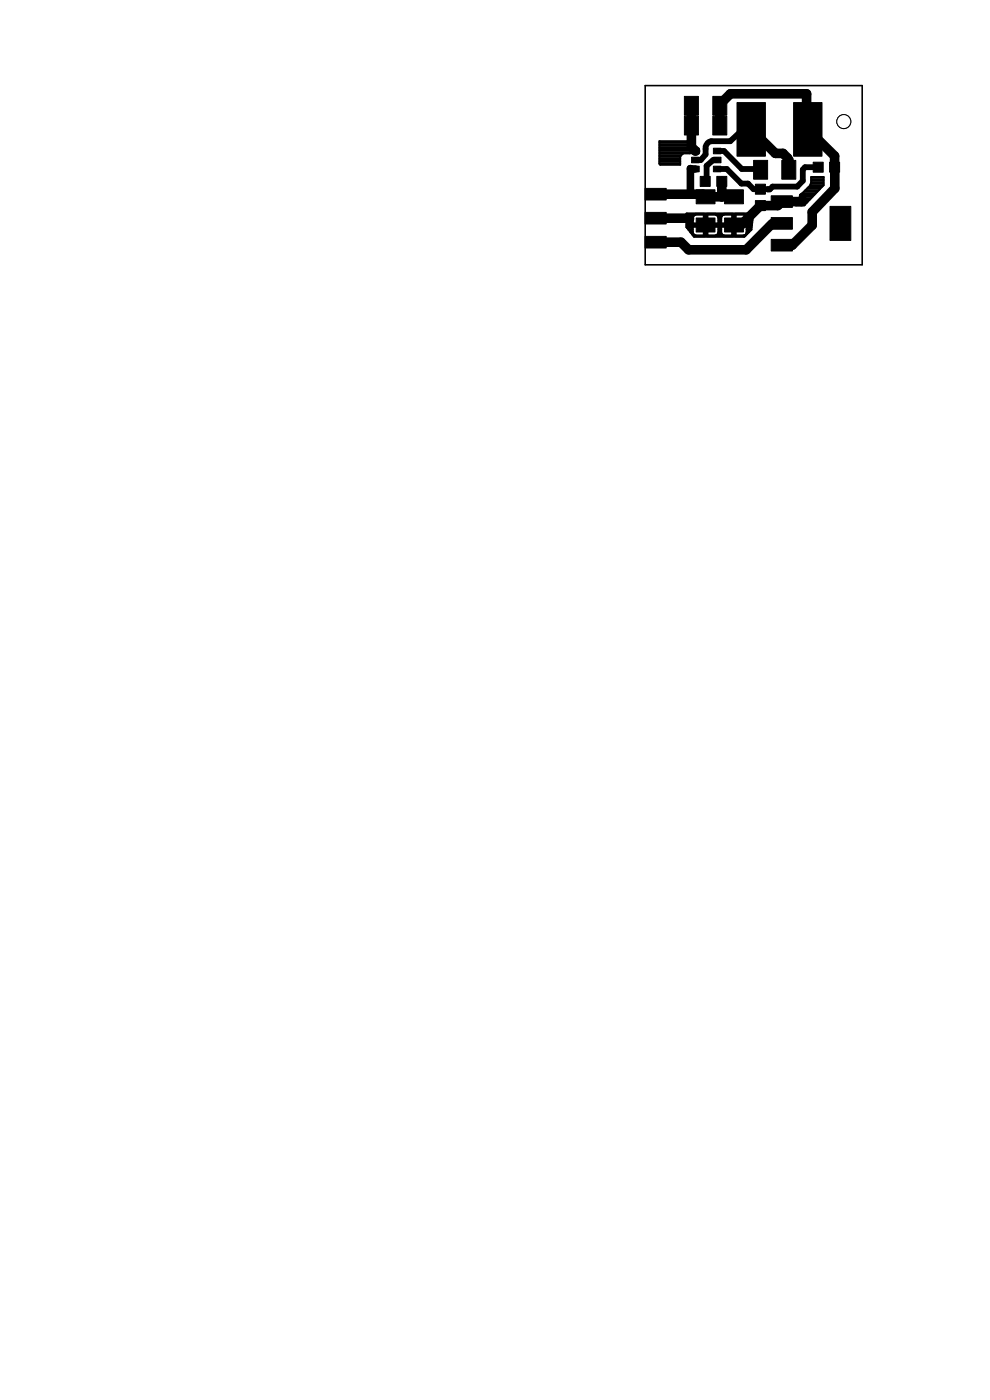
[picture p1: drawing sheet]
<svg xmlns="http://www.w3.org/2000/svg" width="105mm" height="148mm" viewBox="0 0 105 148" stroke-linecap="round" stroke-linejoin="round" font-family="sans-serif">
<g fill="#000" stroke="#000" stroke-width=".11">
<path d="M68.3 19.9h2.2v1.3h-2.2zM72.4 10.2h1.5v2h-1.5zM72.4 12.3h1.5v2h-1.5zM73.2 15.7h.8v.6h-.8zM73.2 16.6h.8v.6h-.8zM73.2 17.6h.8v.6h-.8zM74.1 18.7h1.1v1h-1.1zM75.4 10.2h1.5v2h-1.5zM75.4 12.3h1.5v2h-1.5zM75.5 17.6h.8v.6h-.8zM75.5 16.6h.8v.6h-.8zM75.5 15.7h.8v.6h-.8z"/>
<path d="M75.9 18.7h1v1h-1zM78 10.9h3v5.6h-3zM79.8 17h1.4v2h-1.4zM79.9 19.5h1.1v1.1h-1.1zM82.7 17h1.5v2h-1.5zM84 10.9h3v5.6h-3zM86.1 17.2h1v1h-1zM87.8 17.2h1.1v1h-1.1zM68.3 22.5h2.2v1.2h-2.2zM68.3 25h2.2v1.2h-2.2zM73.7 20.1h2v1.5h-2zM73.7 23.1h2v1.5h-2z"/>
<path d="M76.7 23.1h2v1.5h-2zM76.7 20.1h2v1.5h-2zM79.9 21.2h1.1v1.1h-1.1zM81.6 20.7h2.3v1.2h-2.3zM81.6 23h2.3v1.3h-2.3zM81.6 25.3h2.3v1.3h-2.3zM87.8 21.8h2.2v3.6h-2.2z"/>
</g>
<g fill="none" stroke="#000" stroke-width=".3">
<path d="M72.7 23.8h1.8M72.7 23.6h.6M72.7 23.3h.6M72.7 23.1h.6M72.7 22.8h.7M72.7 24.1h.6M72.9 24.3h.4M73.1 24.6h.2M73.3 24.8h.1M74.5 24.8h.3M74.5 24.6h.3M74.5 24.3h.3"/>
<path d="M74.5 24.1h.3M74.5 23.6h.3M74.5 23.3h.3M74.5 23.1h.3M74.5 22.8h.3M74.8 23.8h2.7M76 22.8l.1 .2v.7h-2.8v-.7l.1-.2 .2-.1h.9v2.3h-.9l-.2-.1-.1-.2v-.7h2.8v.6l-.1 .2M76 22.8l-.3-.1h-.9v2.3h.9l.3-.2M76 24.8h.3M76 22.8h.4M76.1 24.6h.2M76.1 24.3h.2"/>
<path d="M76.1 24.1h.2M76.1 23.6h.2M76.1 23.3h.2M76.1 23.1h.2M77.5 24.8h.3M77.5 24.6h.3M77.5 24.3h.3M77.5 24.1h.3M77.5 23.6h.3M77.5 23.3h.3M77.5 23.1h.3M77.5 22.8h.3"/>
<path d="M77.8 23.8h1.7M79 22.8h.7M79.1 24.6h.1M79.1 24.3h.4M79.1 24.1h.4M79.1 23.6h.5M79.1 23.3h.5M79.1 23.1h.5M79.5 24.3l.2-1.7h-7v1.4l.8 1h5.3l.1-.1-1.1 .1v-2.3h.9l.3 .1 .1 .9h-2.8v-.7l.1-.2 .2-.1h.9v2.3h-.9l-.3-.2M79.5 24.3l-.5 .5 .1-.8h-2.8v.8"/>
</g>
<path d="M73.2 11.2v4.4l.4 .4M76.2 13.3v-2.3l1.1-1.1h8.1v3.6l2.9 3v3.4l-2.3 2.5v1.4l-2.2 2.2h-1.1M76.4 19.2v1.6M79.5 13.7l2.6 2.5h.8l.5 .5 .1 .2v1.1M69.4 23.1h3.6M69.4 20.6h5l.3 .2h3M76.4 20.8h.1M81.7 23.6l-2.7 2.8h-6.1l-.8-.8h-2.7M85 21.2l-.1 .1h-2.2l-.4 .5h-1.8l-2.1 2h-.7" fill="none" stroke="#000" stroke-width="1"/>
<g fill="none" stroke="#000" stroke-width=".21">
<path d="M69.8 14.9h3.5l.1 .1v.9l.2 .1-.6 .2h-.7l-.3 .4v.8h-2.1l-.1-.1zM69.8 17.3h2.2M69.8 17.1h2.2M69.8 16.9h2.2M69.8 16.8h2.2M69.8 16.6h2.2M69.8 16.4h2.3M69.8 16.3h2.5M69.8 16.1h3.5M69.8 15.9h3.7M69.8 15.8h3.6M69.8 15.6h3.6"/>
<path d="M69.8 15.4h3.6M69.8 15.3h3.6M69.8 15.1h3.6M85.4 20h1.4M85.6 19.8h1.4M85.7 19.6h1.4M85.8 19.5h1.4M85.9 19.3h1.3M85.9 19.1h1.3M85.9 19h1.3M85.9 18.8h1.3M83 21.3h1.6l.1-.7 1-1 .2-.3v-.6h1.3v.9l-2.1 2.1h-.9v-.3h-1.2z"/>
<path d="M84.2 21.7h1M84.2 21.5h1.2M84.6 21.3h.9M84.6 21.1h1.1M84.6 21h1.3M84.6 20.8h1.4M84.7 20.6h1.5M84.9 20.5h1.4M85.1 20.3h1.4M85.2 20.1h1.5"/>
</g>
<path d="M75.9 16.9h-.4l-.7 .6v1.3l-.2 .4M75.9 16h.7l1.9 1.9h1.9l.1 .1M79.5 13.7h-.9l-1.3 1.2h-2a.71 .71 0 0 0-.6 .8v.6l-.5 .6h-.6M85.5 13.7l.3 .2h.3M86.6 17.7h-1.4l-.2 .2v1.2l-.6 .6h-2.6l-.3 .3h-1.7l-.6-.6h-.7l-1.6-1.5h-1M82 21.6h-1.4l-.1 .2" fill="none" stroke="#000" stroke-width=".61"/>
<path d="M73.6 17.9l-.5-.1v2.6l-.1 .2M81.7 23.6h1" fill="none" stroke="#000" stroke-width=".8"/>
<path d="M68.3 9.1h22.9v18.9h-22.9z" fill="none" stroke="#000" stroke-width=".17"/>
<circle cx="89.3" cy="12.9" r=".74" fill="none" stroke="#000" stroke-width=".11"/>
<circle cx="89.3" cy="12.9" r=".74" fill="#fff" stroke="#000" stroke-width=".11"/>
</svg>
